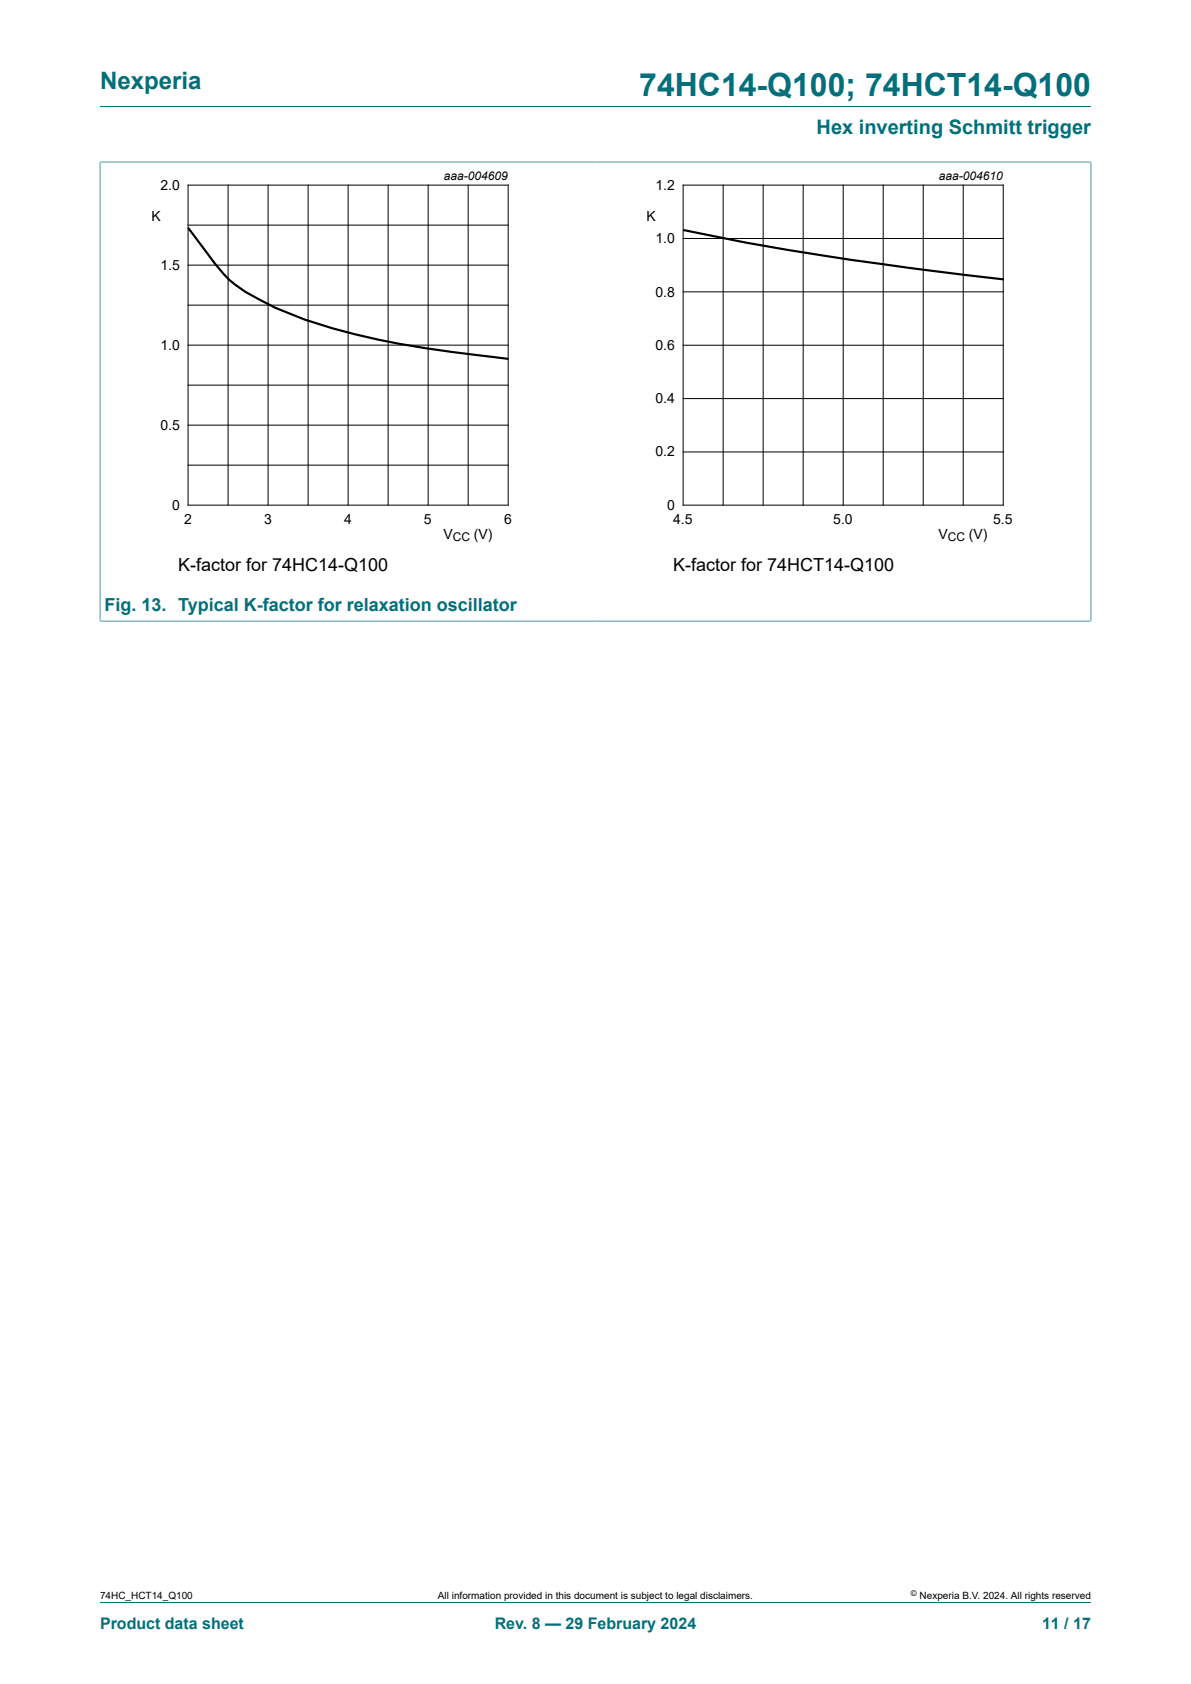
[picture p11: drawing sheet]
<svg xmlns="http://www.w3.org/2000/svg" width="210mm" height="297mm" viewBox="0 0 210 297" stroke-linecap="round" stroke-linejoin="round" font-family="sans-serif">
<defs><g id="words">
<text font-size="5.6" fill="#036f7b" x="112.7" y="16.8">74HC14-Q100; 74HCT14-Q100</text>
<text font-size="4.2" fill="#036f7b" x="17.6" y="15.6">Nexperia</text>
<text font-size="3.5" fill="#036f7b" x="144" y="23.7">Hex inverting Schmitt trigger</text>
<g font-size="3.2">
<text x="31.4" y="100.7">K-factor for 74HC14-Q100</text>
<text x="118.7" y="100.7">K-factor for 74HCT14-Q100</text>
</g>
<text font-size="3.2" fill="#036f7b" x="18.4" y="107.7">Fig. 13. Typical K-factor for relaxation oscillator</text>
<g font-size="2.8" fill="#036f7b">
<text x="17.6" y="287.2">Product data sheet</text>
<text x="87.2" y="287.2">Rev. 8 — 29 February 2024</text>
<text x="183.7" y="287.2">11 / 17</text>
</g>
<g font-size="2.5">
<text x="28.3" y="33.4">2.0</text>
<text x="115.6" y="33.4">1.2</text>
<text x="26.7" y="39">K</text>
<text x="114" y="39">K</text>
<text x="28.3" y="47.5">1.5</text>
<text x="115.6" y="42.8">1.0</text>
<text x="115.6" y="52.3">0.8</text>
<text x="28.3" y="61.7">1.0</text>
<text x="115.6" y="61.7">0.6</text>
<text x="115.6" y="71.1">0.4</text>
<text x="28.3" y="75.8">0.5</text>
<text x="115.6" y="80.5">0.2</text>
<text x="30.4" y="89.9">0</text>
<text x="117.7" y="89.9">0</text>
<text x="32.5" y="92.4">2</text>
<text x="46.6" y="92.4">3</text>
<text x="60.7" y="92.4">4</text>
<text x="74.8" y="92.4">5</text>
<text x="78.2" y="95">V</text>
<text x="83.6" y="95">(V)</text>
<text x="88.9" y="92.4">6</text>
<text x="118.7" y="92.4">4.5</text>
<text x="146.9" y="92.4">5.0</text>
<text x="165.5" y="95">V</text>
<text x="170.9" y="95">(V)</text>
<text x="175.1" y="92.4">5.5</text>
</g>
<g font-size="2.1">
<text x="78.2" y="31.8">aaa-004609</text>
<text x="165.5" y="31.8">aaa-004610</text>
<text x="79.8" y="95.5">CC</text>
<text x="167.1" y="95.5">CC</text>
</g>
<g font-size="1.8">
<text x="17.6" y="282">74HC_HCT14_Q100</text>
<text x="77.2" y="282">All information provided in this document is subject to legal disclaimers.</text>
<text x="162.2" y="282">Nexperia B.V. 2024. All rights reserved</text>
</g>
<text font-size="1.4" x="160.6" y="281.6">©</text>
</g></defs>
<path d="M17.6 18.8h174.8M17.6 28.6h174.8M17.6 28.5v81.1M192.4 28.5v81.1M17.6 109.5h174.8M17.6 282.6h174.8" fill="none" stroke="#036f7b" stroke-width=".18"/>
<path d="M102.3 29.8h-81.8v66.3h81.8M189.6 29.8h-81.8v66.3h81.8" fill="none" stroke="#fefefe" stroke-width=".18"/>
<g fill="none" stroke="#000" stroke-width=".18">
<path d="M33.2 32.6h56.4v56.5h-56.4zM33.2 39.7h56.4M40.2 32.6v56.5M47.3 32.6v56.5M54.3 32.6v56.5M61.4 32.6v56.5M68.4 32.6v56.5M75.5 32.6v56.5M82.5 32.6v56.5M120.5 32.6h56.4v56.5h-56.4zM127.5 32.6v56.5M134.6 32.6v56.5"/>
<path d="M141.6 32.6v56.5M148.7 32.6v56.5M155.7 32.6v56.5M162.8 32.6v56.5M169.8 32.6v56.5M33.2 53.8h56.4M33.2 46.8h56.4M120.5 42.1h56.4M120.5 51.5h56.4M33.2 75h56.4M33.2 67.9h56.4M33.2 60.9h56.4"/>
<path d="M120.5 60.9h56.4M120.5 70.3h56.4M120.5 79.7h56.4M33.2 82h56.4"/>
</g>
<path d="M33.2 40.2l4.5 6M37.7 46.2a19.3 19.3 0 0 0 8 6.6 50.4 50.4 0 0 0 12.9 5.1 163.8 163.8 0 0 0 28.6 5.1l2.4 .3M120.5 40.6a583.6 583.6 0 0 0 56.5 8.7" fill="none" stroke="#000" stroke-width=".38"/>
<use href="#words"/>
</svg>
